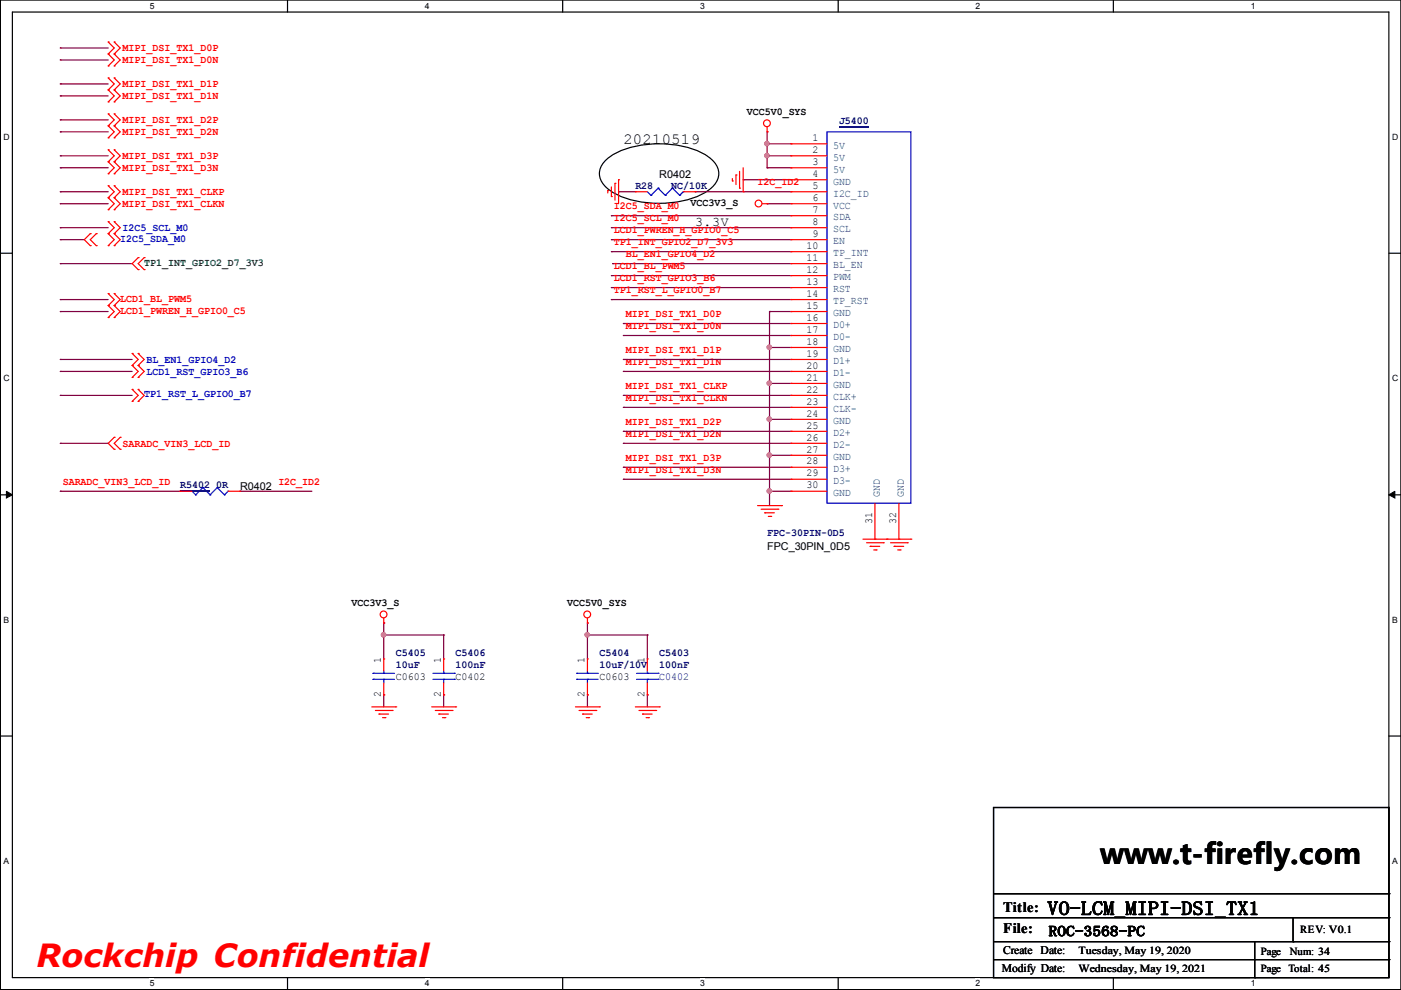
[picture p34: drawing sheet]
<svg xmlns="http://www.w3.org/2000/svg" width="297mm" height="210mm" viewBox="0 0 297 210" stroke-linecap="round" stroke-linejoin="round" font-family="sans-serif">
<defs><g id="words">
<text font-size="6.8" fill="#f00" x="7.7" y="205">Rockchip Confidential</text>
<text font-size="6" x="233.3" y="183.2">www.t-firefly.com</text>
<text font-size="4.1" x="222.1" y="194">VO-LCM_MIPI-DSI_TX1</text>
<text font-size="3.3" x="132.2" y="30.6">20210519</text>
<g font-size="3">
<text x="212.7" y="193.3">Title:</text>
<text x="212.7" y="197.9">File:</text>
<text x="222.3" y="198.5">ROC-3568-PC</text>
</g>
<text font-size="2.8" x="147.4" y="48">3.3V</text>
<g font-size="2.5">
<text x="212.7" y="202.4">Create Date:</text>
<text x="212.4" y="206.2">Modify Date:</text>
</g>
<g font-size="2.3" fill="#f00">
<text x="26" y="10.9">MIPI_DSI_TX1_D0P</text>
<text x="26" y="13.4">MIPI_DSI_TX1_D0N</text>
<text x="26" y="18.5">MIPI_DSI_TX1_D1P</text>
<text x="26" y="21">MIPI_DSI_TX1_D1N</text>
<text x="26" y="26.1">MIPI_DSI_TX1_D2P</text>
<text x="26" y="28.6">MIPI_DSI_TX1_D2N</text>
<text x="26" y="33.7">MIPI_DSI_TX1_D3P</text>
<text x="26" y="41.3">MIPI_DSI_TX1_CLKP</text>
<text x="26" y="36.3">MIPI_DSI_TX1_D3N</text>
<text x="160.6" y="39.3">I2C_ID2</text>
<text x="26" y="43.9">MIPI_DSI_TX1_CLKN</text>
<text x="130.1" y="44.4">I2C5_SDA_M0</text>
<text x="130.1" y="46.9">I2C5_SCL_M0</text>
<text x="130.1" y="49.5">LCD1_PWREN_H_GPIO0_C5</text>
<text x="130.1" y="52">TP1_INT_GPIO2_D7_3V3</text>
<text x="130.1" y="57.1">LCD1_BL_PWM5</text>
<text x="130.1" y="59.6">LCD1_RST_GPIO3_B6</text>
<text x="132.7" y="54.5">BL_EN1_GPIO4_D2</text>
<text x="25.5" y="63.9">LCD1_BL_PWM5</text>
<text x="130.1" y="62.2">TP1_RST_L_GPIO0_B7</text>
<text x="25.5" y="66.5">LCD1_PWREN_H_GPIO0_C5</text>
<text x="132.7" y="67.2">MIPI_DSI_TX1_D0P</text>
<text x="132.7" y="69.8">MIPI_DSI_TX1_D0N</text>
<text x="132.7" y="77.4">MIPI_DSI_TX1_D1N</text>
<text x="132.7" y="74.9">MIPI_DSI_TX1_D1P</text>
<text x="132.7" y="82.5">MIPI_DSI_TX1_CLKP</text>
<text x="132.7" y="85">MIPI_DSI_TX1_CLKN</text>
<text x="26" y="94.7">SARADC_VIN3_LCD_ID</text>
<text x="132.7" y="92.6">MIPI_DSI_TX1_D2N</text>
<text x="132.7" y="90.1">MIPI_DSI_TX1_D2P</text>
<text x="132.7" y="97.7">MIPI_DSI_TX1_D3P</text>
<text x="132.7" y="100.3">MIPI_DSI_TX1_D3N</text>
<text x="13.3" y="102.8">SARADC_VIN3_LCD_ID</text>
<text x="59" y="102.8">I2C_ID2</text>
</g>
<g font-size="2.3">
<text x="158.3" y="24.3">VCC5V0_SYS</text>
<text x="172.3" y="29.9">1</text>
<text x="172.3" y="32.4">2</text>
<text x="172.3" y="35">3</text>
<text x="139.8" y="37.8">R0402</text>
<text x="172.3" y="37.5">4</text>
<text x="172.3" y="40.1">5</text>
<text x="146.4" y="43.6">VCC3V3_S</text>
<text x="172.3" y="42.6">6</text>
<text x="172.3" y="45.1">7</text>
<text x="172.3" y="47.7">8</text>
<text x="171" y="52.8">10</text>
<text x="172.3" y="50.2">9</text>
<text x="171" y="55.3">11</text>
<text x="171" y="57.8">12</text>
<text x="171" y="60.4">13</text>
<text x="171" y="62.9">14</text>
<text x="171" y="65.5">15</text>
<text x="171" y="68">16</text>
<text x="171" y="70.5">17</text>
<text x="171" y="73.1">18</text>
<text x="171" y="75.6">19</text>
<text x="171" y="78.2">20</text>
<text x="171" y="80.7">21</text>
<text x="171" y="83.2">22</text>
<text x="171" y="85.8">23</text>
<text x="171" y="88.3">24</text>
<text x="171" y="90.9">25</text>
<text x="171" y="93.4">26</text>
<text x="171" y="95.9">27</text>
<text x="171" y="98.5">28</text>
<text x="171" y="101">29</text>
<text x="50.9" y="103.8">R0402</text>
<text x="171" y="103.6">30</text>
<text x="184.9" y="111" transform="rotate(-90 184.9 111)">31</text>
<text x="190" y="111" transform="rotate(-90 190 111)">32</text>
<text x="162.6" y="116.5">FPC_30PIN_0D5</text>
<text x="74.5" y="128.5">VCC3V3_S</text>
<text x="120.2" y="128.5">VCC5V0_SYS</text>
<text x="80.8" y="140.5" transform="rotate(-90 80.8 140.5)">1</text>
<text x="93.5" y="140.5" transform="rotate(-90 93.5 140.5)">1</text>
<text x="124" y="140.5" transform="rotate(-90 124 140.5)">1</text>
<text x="136.7" y="140.5" transform="rotate(-90 136.7 140.5)">1</text>
<text x="80.8" y="147.8" transform="rotate(-90 80.8 147.8)">2</text>
<text x="83.9" y="144.2">C0603</text>
<text x="93.5" y="147.8" transform="rotate(-90 93.5 147.8)">2</text>
<text x="96.6" y="144.2">C0402</text>
<text x="124" y="147.8" transform="rotate(-90 124 147.8)">2</text>
<text x="127.1" y="144.2">C0603</text>
<text x="136.7" y="147.8" transform="rotate(-90 136.7 147.8)">2</text>
<text x="275.7" y="197.9">REV: V0.1</text>
<text x="228.7" y="202.2">Tuesday, May 19, 2020</text>
<text x="267.3" y="202.5">Page</text>
<text x="273.5" y="202.5">Num: 34</text>
<text x="228.7" y="206">Wednesday, May 19, 2021</text>
<text x="267.3" y="206">Page</text>
<text x="273.2" y="206">Total: 45</text>
</g>
<g font-size="2.3" fill="#000080">
<text x="177.9" y="26.3">J5400</text>
<text x="134.7" y="40.1">R28</text>
<text x="142.3" y="40.1">NC/10K</text>
<text x="38.2" y="103.6">R5402</text>
<text x="45.8" y="103.6">0R</text>
<text x="162.6" y="113.7">FPC-30PIN-0D5</text>
<text x="83.9" y="139.1">C5405</text>
<text x="83.9" y="141.7">10uF</text>
<text x="96.6" y="139.1">C5406</text>
<text x="96.6" y="141.7">100nF</text>
<text x="127.1" y="139.1">C5404</text>
<text x="127.1" y="141.7">10uF/10V</text>
<text x="139.8" y="139.1">C5403</text>
<text x="139.8" y="141.7">100nF</text>
<text x="139.8" y="144.2">C0402</text>
</g>
<g font-size="2.3" fill="#004080">
<text x="176.6" y="31.5">5V</text>
<text x="176.6" y="34.1">5V</text>
<text x="176.6" y="36.6">5V</text>
<text x="176.6" y="39.1">GND</text>
<text x="176.6" y="41.7">I2C_ID</text>
<text x="176.6" y="44.2">VCC</text>
<text x="176.6" y="46.8">SDA</text>
<text x="176.6" y="49.3">SCL</text>
<text x="176.6" y="51.8">EN</text>
<text x="176.6" y="54.4">TP_INT</text>
<text x="176.6" y="56.9">BL_EN</text>
<text x="176.6" y="59.5">PWM</text>
<text x="176.6" y="62">RST</text>
<text x="176.6" y="64.5">TP_RST</text>
<text x="176.6" y="67.1">GND</text>
<text x="176.6" y="69.6">D0+</text>
<text x="176.6" y="72.2">D0-</text>
<text x="176.6" y="74.7">GND</text>
<text x="176.6" y="77.2">D1+</text>
<text x="176.6" y="79.8">D1-</text>
<text x="176.6" y="82.3">GND</text>
<text x="176.6" y="84.9">CLK+</text>
<text x="176.6" y="87.4">CLK-</text>
<text x="176.6" y="89.9">GND</text>
<text x="176.6" y="92.5">D2+</text>
<text x="176.6" y="95">D2-</text>
<text x="176.6" y="97.6">GND</text>
<text x="176.6" y="100.1">D3+</text>
<text x="176.6" y="102.6">D3-</text>
<text x="176.6" y="105.2">GND</text>
<text x="186.5" y="105.4" transform="rotate(-90 186.5 105.4)">GND</text>
<text x="191.6" y="105.4" transform="rotate(-90 191.6 105.4)">GND</text>
</g>
<g font-size="2.3" fill="#00f">
<text x="25.5" y="51.2">I2C5_SDA_M0</text>
<text x="26" y="49">I2C5_SCL_M0</text>
<text x="31.1" y="76.9">BL_EN1_GPIO4_D2</text>
<text x="31.1" y="79.4">LCD1_RST_GPIO3_B6</text>
<text x="30.6" y="84.3">TP1_RST_L_GPIO0_B7</text>
</g>
<text font-size="2.3" fill="#008000" x="30.6" y="56.3">TP1_INT_GPIO2_D7_3V3</text>
<g font-size="1.8">
<text x="31.7" y="1.9">5</text>
<text x="90.1" y="1.9">4</text>
<text x="148.4" y="1.9">3</text>
<text x="206.8" y="1.9">2</text>
<text x="265.2" y="1.9">1</text>
<text x=".8" y="29.7">D</text>
<text x="295.1" y="29.7">D</text>
<text x=".8" y="80.9">C</text>
<text x="295.1" y="80.9">C</text>
<text x=".8" y="132.1">B</text>
<text x="295.1" y="132.1">B</text>
<text x=".8" y="183.2">A</text>
<text x="295.1" y="183.2">A</text>
<text x="31.7" y="209.1">5</text>
<text x="90.1" y="209.1">4</text>
<text x="148.4" y="209.1">3</text>
<text x="206.8" y="209.1">2</text>
<text x="265.2" y="209.1">1</text>
</g>
</g></defs>
<path d="M.1 0h296.9v209.8h-296.9zM2.6 2.6h291.9v204.7h-291.9z" fill="none" stroke="#000" stroke-width=".25"/>
<g fill="#fff">
<path d="M31.7 .3h1v1.9h-1z"/>
<path d="M31.7 207.5h1v2h-1z"/>
</g>
<path d="M61 0v2.6M61 207.3v2.5" fill="none" stroke="#000" stroke-width=".25"/>
<g fill="#fff">
<path d="M90.1 .3h.9v1.9h-.9z"/>
<path d="M90.1 207.5h.9v2h-.9z"/>
</g>
<path d="M119.3 0v2.6M119.3 207.3v2.5" fill="none" stroke="#000" stroke-width=".25"/>
<g fill="#fff">
<path d="M148.4 .3h1v1.9h-1z"/>
<path d="M148.4 207.5h1v2h-1z"/>
</g>
<path d="M177.7 0v2.6M177.7 207.3v2.5" fill="none" stroke="#000" stroke-width=".25"/>
<g fill="#fff">
<path d="M206.8 .3h1v1.9h-1z"/>
<path d="M206.8 207.5h1v2h-1z"/>
</g>
<path d="M236.1 0v2.6M236.1 207.3v2.5" fill="none" stroke="#000" stroke-width=".25"/>
<g fill="#fff">
<path d="M265.2 .3h.9v1.9h-.9z"/>
<path d="M265.2 207.5h.9v2h-.9z"/>
<path d="M.8 28.1h1.1v2h-1.1z"/>
<path d="M295.1 28.1h1.2v2h-1.2z"/>
<path d="M.8 79.3h1.1v1.9h-1.1z"/>
<path d="M295.1 79.3h1.2v1.9h-1.2z"/>
</g>
<path d="M.1 53.7h2.5M294.5 53.7h2.5" fill="none" stroke="#000" stroke-width=".25"/>
<g fill="#fff">
<path d="M.8 130.5h1.1v1.9h-1.1z"/>
<path d="M295.1 130.5h1.1v1.9h-1.1z"/>
</g>
<path d="M.1 104.9h2.5M294.5 104.9h2.5" fill="none" stroke="#000" stroke-width=".25"/>
<path d="M1.4 104.2l1.2 .7-1.2 .7zM294.5 104.9l1.2-.7v1.4z" fill="#000" stroke="#000" stroke-width=".21"/>
<g fill="#fff">
<path d="M.8 181.6h1v2h-1z"/>
<path d="M295.1 181.6h1.1v2h-1.1z"/>
</g>
<g fill="none" stroke="#000" stroke-width=".25">
<path d="M128.6 33.8a16.7 16.7 0 0 1 11.1-3.3 18.6 18.6 0 0 1 10.4 2.7 4.1 4.1 0 0 1 1.9 5.2 9.4 9.4 0 0 1-6.3 4 22.7 22.7 0 0 1-15.4-1.4 5.2 5.2 0 0 1-3.2-4.2 4.1 4.1 0 0 1 1.5-3zM.1 156.1h2.5M294.5 156.1h2.5M210.7 171.2h83.8v36.1h-83.8zM210.7 189.5h83.8M210.7 194.6h83.8M210.7 199.7h83.8M266 199.7v7.6M274.2 199.7h.1M274.2 194.6v5.1M294.5 189.5h.1M294.5 194.6h.1"/>
<path d="M294.5 199.7h.1M210.7 203.5h83.8M266 207.3h.1M294.5 203.5h.1"/>
</g>
<g fill="none" stroke="#800040" stroke-width=".25">
<path d="M12.8 12.7h.1M12.8 10.2h.1M12.8 17.8h.1M12.8 12.7h10.1M12.8 10.2h10.1M12.8 17.8h10.1M12.8 28h.1M12.8 35.6h.1M12.8 33h.1M12.8 20.3h.1M12.8 25.4h.1M12.8 28h10.1"/>
<path d="M12.8 35.6h10.1M12.8 33h10.1M12.8 20.3h10.1M12.8 25.4h10.1M157.6 38.1h.1M157.6 38.1h10.1M162.6 28h.1M162.6 30.5h.1M162.6 33h.1M162.6 35.6h.1M162.6 35.6h5.1M162.6 33h5.1"/>
<path d="M162.6 28v7.6M162.6 30.5h5.1M12.8 55.9h.1M12.8 43.2h.1M12.8 40.7h.1M12.8 48.3h.1M12.8 50.8h.1M12.8 55.9h15.2M12.8 43.2h10.1M12.8 40.7h10.1M12.8 48.3h10.1M12.8 50.8h5.1"/>
<path d="M129.6 45.7h.1M129.6 48.3h.1M129.6 50.8h.1M129.6 53.4h.1M129.6 58.4h.1M129.6 45.7h38.1M129.6 48.3h38.1M129.6 50.8h38.1M129.6 53.4h38.1M129.6 58.4h38.1M129.9 55.9h.1M129.9 55.9h37.8"/>
<path d="M131.1 40.7h.1M131.1 40.7h3.6M147.4 40.7h.1M147.4 40.7h20.3M162.6 43.2h.1M162.6 43.2h5.1M12.8 63.5h.1M12.8 66.1h.1M12.8 76.2h.1M12.8 78.8h.1M12.8 63.5h10.1M12.8 66.1h10.1"/>
<path d="M12.8 78.8h15.2M12.8 76.2h15.2M129.6 61h.1M129.6 63.5h.1M129.6 63.5h38.1M129.6 61h38.1M132.2 68.6h.1M132.2 78.8h.1M132.2 71.1h.1M132.2 76.2h.1M132.2 68.6h35.5M132.2 78.8h35.5"/>
<path d="M132.2 71.1h35.5M132.2 76.2h35.5M163.2 66.1h.1M163.2 73.7h.1M163.2 66.1h4.5M163.2 66.1v41.1M163.2 73.7h4.5M12.8 94h.1M12.8 83.8h.1M12.8 83.8h15.2M12.8 94h10.1M132.2 83.8h.1"/>
<path d="M132.2 94h.1M132.2 99.1h.1M132.2 86.4h.1M132.2 91.5h.1M132.2 83.8h35.5M132.2 94h35.5M132.2 99.1h35.5M132.2 86.4h35.5M132.2 91.5h35.5M163.2 81.3h.1M163.2 88.9h.1M163.2 96.5h.1"/>
<path d="M163.2 81.3h4.5M163.2 88.9h4.5M163.2 96.5h4.5M12.8 104.2h.1M12.8 104.2h25.4M50.9 104.2h.1M50.9 104.2h15.2M132.2 101.6h.1M132.2 101.6h35.5M163.2 104.2h.1M163.2 104.2h4.5M81.4 132.1h.1"/>
<path d="M81.4 134.6h.1M81.4 132.1v7.6M81.4 134.6h12.7M94.1 134.6h.1M94.1 134.6v5.1M124.5 132.1h.1M124.5 134.6h.1M124.5 132.1v7.6M124.5 134.6h12.7M137.2 134.6h.1M137.2 134.6v5.1M81.4 147.3h.1"/>
<path d="M81.4 147.3v2.6M94.1 147.3h.1M94.1 147.3v2.6M124.5 147.3h.1M124.5 147.3v2.6M137.2 147.3h.1M137.2 147.3v2.6"/>
</g>
<g fill="#f0f" stroke="#f0f" stroke-width=".25">
<circle cx="124.5" cy="134.6" r=".47"/>
<circle cx="81.3" cy="134.6" r=".47"/>
<circle cx="162.6" cy="30.5" r=".47"/>
<circle cx="162.6" cy="33" r=".47"/>
<circle cx="163.1" cy="81.3" r=".47"/>
<circle cx="163.1" cy="73.6" r=".47"/>
<circle cx="163.1" cy="96.5" r=".47"/>
<circle cx="163.1" cy="88.9" r=".47"/>
<circle cx="163.1" cy="104.1" r=".47"/>
</g>
<g fill="none" stroke="#f00" stroke-width=".25">
<path d="M22.9 11.4h.1M22.9 8.9h.1M22.9 14h.1M22.9 19.1h.1M22.9 16.5h.1M22.9 8.9l1.3 1.3-1.3 1.2M22.9 11.4l1.3 1.3-1.3 1.3M22.9 16.5l1.3 1.3-1.3 1.3M22.9 19.1l1.3 1.2-1.3 1.3M24.2 11.4h.1M24.2 8.9h.1M24.2 14h.1"/>
<path d="M24.2 19.1h.1M24.2 16.5h.1M24.2 8.9l1.3 1.3-1.3 1.2M24.2 11.4l1.3 1.3-1.3 1.3M24.2 16.5l1.3 1.3-1.3 1.3M24.2 19.1l1.3 1.2-1.3 1.3M22.9 21.6h.1M22.9 26.7h.1M22.9 24.1h.1M22.9 29.2h.1M22.9 39.4h.1M22.9 34.3h.1"/>
<path d="M22.9 31.8h.1M22.9 36.8h.1M22.9 24.1l1.3 1.3-1.3 1.3M22.9 26.7l1.3 1.3-1.3 1.2M22.9 39.4l1.3 1.3-1.3 1.2M22.9 31.8l1.3 1.2-1.3 1.3M22.9 34.3l1.3 1.3-1.3 1.2M24.2 21.6h.1M24.2 26.7h.1M24.2 24.1h.1M24.2 29.2h.1M24.2 39.4h.1"/>
<path d="M24.2 34.3h.1M24.2 31.8h.1M24.2 36.8h.1M24.2 24.1l1.3 1.3-1.3 1.3M24.2 26.7l1.3 1.3-1.3 1.2M24.2 39.4l1.3 1.3-1.3 1.2M24.2 31.8l1.3 1.2-1.3 1.3M24.2 34.3l1.3 1.3-1.3 1.2M129.6 39.6v2.1M130.4 38.9h.1M130.4 38.9v3.5M131.1 38.1h.1"/>
<path d="M131.1 38.1v5.1M155.3 38.4h.1M155.3 37.9v.5M156 37.1h.1M156 37.1v2M156.8 39.9h.1M156.8 36.3v3.6M157.6 35.6v5.1M162.6 28h.1M162.6 26.9v1.1M167.7 30.5h.1M167.7 33h.1"/>
<path d="M167.7 35.6h.1M167.7 38.1h.1M167.7 30.5h7.6M167.7 33h7.6M167.7 35.6h7.6M167.7 38.1h7.6M19.1 52.1h.1M19.1 49.5h.1M19.1 49.5l-1.2 1.3 1.2 1.3M20.4 49.5h.1M20.4 52.1h.1M20.4 49.5l-1.3 1.3 1.3 1.3"/>
<path d="M22.9 41.9h.1M22.9 44.5h.1M22.9 49.5h.1M22.9 52.1h.1M22.9 47h.1M22.9 49.5l1.3 1.3-1.3 1.3M22.9 41.9l1.3 1.3-1.3 1.3M22.9 47l1.3 1.3-1.3 1.2M24.2 41.9h.1M24.2 44.5h.1M24.2 49.5h.1M24.2 52.1h.1"/>
<path d="M24.2 47h.1M24.2 41.9l1.3 1.3-1.3 1.3M24.2 49.5l1.3 1.3-1.3 1.3M24.2 47l1.3 1.3-1.3 1.2M29.3 54.6h.1M29.3 57.2h.1M29.3 54.6l-1.3 1.3 1.3 1.3M30.6 57.2h.1M30.6 54.6h.1M30.6 54.6l-1.3 1.3 1.3 1.3M128.9 40.4h.1M128.9 40.4v.5"/>
<path d="M129.6 41.7h.1M134.7 40.7h.1M134.7 40.7h2.5M144.9 40.7h2.5M147.4 40.7h.1M157.6 40.7h.1M161.6 43.2h1M162.6 43.2h.1M167.7 40.7h.1M167.7 43.2h.1M167.7 45.7h.1M167.7 48.3h.1"/>
<path d="M167.7 50.8h.1M167.7 53.4h.1M167.7 55.9h.1M167.7 58.4h.1M167.7 43.2h7.6M167.7 40.7h7.6M167.7 45.7h7.6M167.7 48.3h7.6M167.7 50.8h7.6M167.7 53.4h7.6M167.7 55.9h7.6M167.7 58.4h7.6"/>
<path d="M22.9 67.3h.1M22.9 64.8h.1M22.9 62.2h.1M22.9 64.8l1.3 1.3-1.3 1.2M22.9 62.2l1.3 1.3-1.3 1.3M24.2 67.3h.1M24.2 64.8h.1M24.2 62.2h.1M24.2 64.8l1.3 1.3-1.3 1.2M24.2 62.2l1.3 1.3-1.3 1.3M28 77.5h.1M28 74.9h.1"/>
<path d="M28 74.9l1.3 1.3-1.3 1.3M28 77.5l1.3 1.3-1.3 1.2M29.3 77.5h.1M29.3 74.9h.1M29.3 74.9l1.3 1.3-1.3 1.3M29.3 77.5l1.3 1.3-1.3 1.2M167.7 61h.1M167.7 63.5h.1M167.7 66.1h.1M167.7 68.6h.1M167.7 71.1h.1M167.7 73.7h.1"/>
<path d="M167.7 76.2h.1M167.7 78.8h.1M167.7 61h7.6M167.7 63.5h7.6M167.7 66.1h7.6M167.7 68.6h7.6M167.7 71.1h7.6M167.7 73.7h7.6M167.7 76.2h7.6M167.7 78.8h7.6M24.2 92.7h.1M24.2 95.3h.1"/>
<path d="M24.2 92.7l-1.3 1.3 1.3 1.3M25.5 95.3h.1M25.5 92.7h.1M25.5 92.7l-1.3 1.3 1.3 1.3M28 80h.1M28 85.1h.1M28 82.6h.1M28 82.6l1.3 1.2-1.3 1.3M29.3 80h.1M29.3 85.1h.1M29.3 82.6h.1M29.3 82.6l1.3 1.2-1.3 1.3"/>
<path d="M167.7 81.3h.1M167.7 83.8h.1M167.7 86.4h.1M167.7 88.9h.1M167.7 91.5h.1M167.7 94h.1M167.7 96.5h.1M167.7 99.1h.1M167.7 81.3h7.6M167.7 83.8h7.6M167.7 86.4h7.6M167.7 88.9h7.6"/>
<path d="M167.7 91.5h7.6M167.7 94h7.6M167.7 96.5h7.6M167.7 99.1h7.6M38.2 104.2h.1M38.2 104.2h2.5M48.3 104.2h2.6M50.9 104.2h.1M160.6 107.2h5.1M161.4 108h3.5M162.1 108.7h.1M162.1 108.7h2.1"/>
<path d="M162.9 109.5h.5M163.4 109.5h.1M164.9 108h.1M165.7 107.2h.1M167.7 101.6h.1M167.7 104.2h.1M167.7 101.6h7.6M167.7 104.2h7.6M183 114.3h10.1M183.7 115.1h3.6M184.5 115.8h.1M184.5 115.8h2"/>
<path d="M185.3 116.6h.5M185.5 114.3h.1M185.5 106.7v7.6M185.8 116.6h.1M187.3 115.1h.1M188 114.3h.1M188.8 115.1h3.6M189.6 115.8h.1M189.6 115.8h2M190.3 116.6h.5M190.6 114.3h.1M190.6 106.7v7.6"/>
<path d="M190.8 116.6h.1M192.4 115.1h.1M193.1 114.3h.1M81.4 132.1h.1M81.4 139.7h.1M81.4 131.1v1M81.4 139.7v2.6M94.1 139.7h.1M94.1 139.7v2.6M124.5 132.1h.1M124.5 139.7h.1M124.5 131.1v1"/>
<path d="M124.5 139.7v2.6M137.2 139.7h.1M137.2 139.7v2.6M78.8 149.9h5.1M79.6 150.6h3.5M80.3 151.4h.1M80.3 151.4h2.1M81.1 152.2h.5M81.4 147.3h.1M81.4 144.8v2.5M81.6 152.2h.1M83.1 150.6h.1"/>
<path d="M83.9 149.9h.1M91.5 149.9h5.1M92.3 150.6h3.5M93 151.4h.1M93 151.4h2.1M93.8 152.2h.5M94.1 147.3h.1M94.1 144.8v2.5M94.3 152.2h.1M95.8 150.6h.1M96.6 149.9h.1M122 149.9h5.1"/>
<path d="M122.8 150.6h3.5M123.5 151.4h.1M123.5 151.4h2.1M124.3 152.2h.5M124.5 147.3h.1M124.5 144.8v2.5M124.8 152.2h.1M126.3 150.6h.1M127.1 149.9h.1M134.7 149.9h5.1M135.5 150.6h3.5M136.2 151.4h.1"/>
<path d="M136.2 151.4h2.1M137 152.2h.5M137.2 147.3h.1M137.2 144.8v2.5M137.5 152.2h.1M139 150.6h.1M139.8 149.9h.1"/>
<circle cx="162.6" cy="26.1" r=".72"/>
<circle cx="160.8" cy="43.2" r=".72"/>
<circle cx="81.3" cy="130.3" r=".72"/>
<circle cx="124.5" cy="130.3" r=".72"/>
</g>
<g fill="none" stroke="#00f" stroke-width=".25">
<path d="M139.5 39.9h.1M139.5 39.9l-1.5 1.5M139.5 39.9l1.6 1.5M142.6 39.9h.1M142.6 39.9l-1.5 1.5M142.6 39.9l1.5 1.5M175.3 28h17.8v78.7h-17.8zM137.2 40.7l.8 .7M138 41.4h.1M141.1 41.4h.1M144.1 41.4h.1M144.9 40.7h.1"/>
<path d="M144.9 40.7l-.8 .7M40.7 104.2l.8 .7M41.5 104.9h.1M43 103.4h.1M43 103.4l-1.5 1.5M43 103.4l1.5 1.5M44.5 104.9h.1M46.1 103.4h.1M46.1 103.4l-1.6 1.5M46.1 103.4l1.5 1.5M47.6 104.9h.1M48.3 104.2h.1"/>
<path d="M48.3 104.2l-.7 .7M79.1 144h.1M79.1 142.8h.1M79.1 144h4.6M79.1 142.8h4.6M81.4 142.8h.1M81.4 144h.1M81.4 142.3v.5M81.4 144v.8M91.8 144h4.6M91.8 142.8h4.6M94.1 142.8h.1"/>
<path d="M94.1 144h.1M94.1 142.3v.5M94.1 144v.8M96.4 144h.1M96.4 142.8h.1M122.3 144h.1M122.3 142.8h.1M122.3 144h4.5M122.3 142.8h4.5M124.5 142.8h.1M124.5 144h.1M124.5 142.3v.5"/>
<path d="M124.5 144v.8M135 144h4.5M135 142.8h4.5M137.2 142.8h.1M137.2 144h.1M137.2 142.3v.5M137.2 144v.8M139.5 144h.1M139.5 142.8h.1"/>
</g>
<path d="M177.9 27h6.3M38.2 104.2h6.3" fill="none" stroke="#000080" stroke-width=".25"/>
<use href="#words"/>
</svg>
